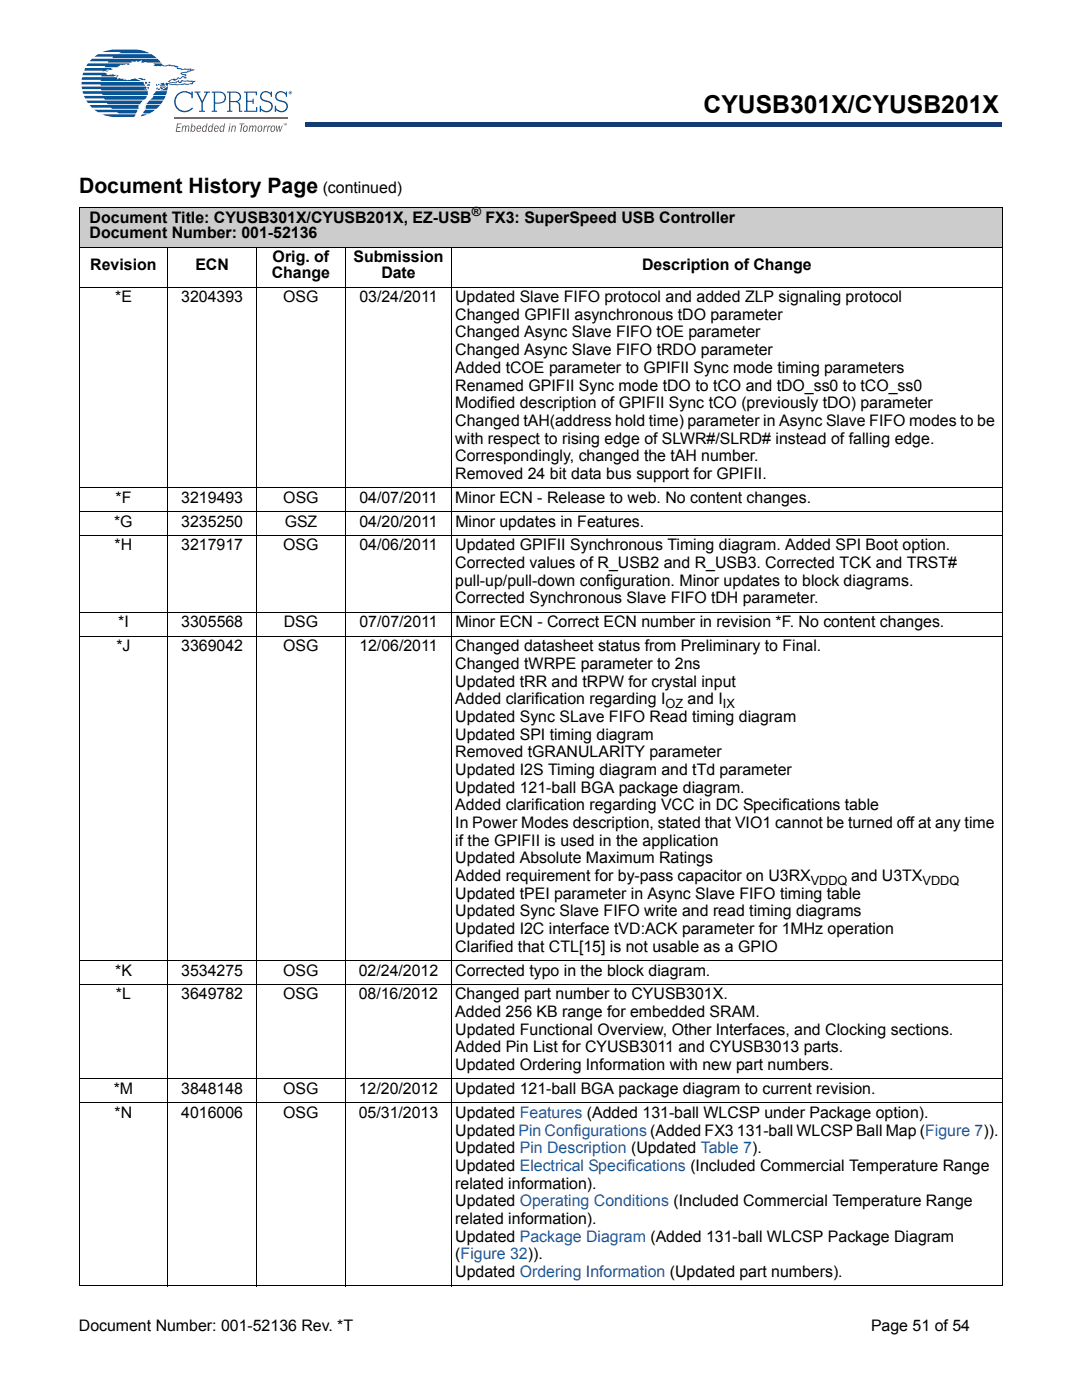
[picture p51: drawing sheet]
<svg xmlns="http://www.w3.org/2000/svg" width="216mm" height="279mm" viewBox="0 0 216 279" stroke-linecap="round" stroke-linejoin="round" font-family="sans-serif">
<defs><g id="words">
<text font-size="4.9" x="140.4" y="22.6">CYUSB301X/CYUSB201X</text>
<text font-size="4.2" x="15.8" y="38.6">Document History Page</text>
<g font-size="3.2">
<text x="64.4" y="38.6">(continued)</text>
<text x="17.9" y="47.6">Document Number: 001-52136</text>
<text x="17.9" y="44.4">Document Title: CYUSB301X/CYUSB201X, EZ-USB</text>
<text x="96.9" y="44.4">FX3: SuperSpeed USB Controller</text>
<text x="18" y="53.9">Revision</text>
<text x="39" y="53.9">ECN</text>
<text x="54.4" y="52.3">Orig. of</text>
<text x="70.5" y="52.3">Submission</text>
<text x="128.1" y="53.9">Description of Change</text>
<text x="54.2" y="55.5">Change</text>
<text x="76.1" y="55.5">Date</text>
<text x="23" y="60.3">*E</text>
<text x="36.2" y="60.3">3204393</text>
<text x="56.5" y="60.3">OSG</text>
<text x="71.7" y="60.3">03/24/2011</text>
<text x="90.8" y="60.3">Updated Slave FIFO protocol and added ZLP signaling protocol</text>
<text x="90.8" y="63.8">Changed GPIFII asynchronous tDO parameter</text>
<text x="90.8" y="67.4">Changed Async Slave FIFO tOE parameter</text>
<text x="90.8" y="70.9">Changed Async Slave FIFO tRDO parameter</text>
<text x="90.8" y="74.4">Added tCOE parameter to GPIFII Sync mode timing parameters</text>
<text x="90.8" y="77.9">Renamed GPIFII Sync mode tDO to tCO and tDO_ss0 to tCO_ss0</text>
<text x="90.8" y="81.4">Modified description of GPIFII Sync tCO (previously tDO) parameter</text>
<text x="90.8" y="85">Changed tAH(address hold time) parameter in Async Slave FIFO modes to be</text>
<text x="90.8" y="88.5">with respect to rising edge of SLWR#/SLRD# instead of falling edge.</text>
<text x="90.8" y="92">Correspondingly, changed the tAH number.</text>
<text x="90.8" y="95.6">Removed 24 bit data bus support for GPIFII.</text>
<text x="23.1" y="100.3">*F</text>
<text x="36.2" y="100.3">3219493</text>
<text x="56.5" y="100.3">OSG</text>
<text x="71.7" y="100.3">04/07/2011</text>
<text x="90.8" y="100.3">Minor ECN - Release to web. No content changes.</text>
<text x="22.8" y="105.1">*G</text>
<text x="36.2" y="105.1">3235250</text>
<text x="56.8" y="105.1">GSZ</text>
<text x="71.7" y="105.1">04/20/2011</text>
<text x="90.9" y="105.1">Minor updates in Features.</text>
<text x="22.9" y="109.9">*H</text>
<text x="36.2" y="109.9">3217917</text>
<text x="56.5" y="109.9">OSG</text>
<text x="71.7" y="109.9">04/06/2011</text>
<text x="90.8" y="109.9">Updated GPIFII Synchronous Timing diagram. Added SPI Boot option.</text>
<text x="90.8" y="113.4">Corrected values of R_USB2 and R_USB3. Corrected TCK and TRST#</text>
<text x="90.8" y="116.9">pull-up/pull-down configuration. Minor updates to block diagrams.</text>
<text x="23.6" y="125.2">*I</text>
<text x="36.2" y="125.2">3305568</text>
<text x="56.6" y="125.2">DSG</text>
<text x="71.7" y="125.2">07/07/2011</text>
<text x="90.8" y="120.4">Corrected Synchronous Slave FIFO tDH parameter.</text>
<text x="90.9" y="125.2">Minor ECN - Correct ECN number in revision *F. No content changes.</text>
<text x="23.2" y="130">*J</text>
<text x="36.2" y="130">3369042</text>
<text x="56.5" y="130">OSG</text>
<text x="71.7" y="130">12/06/2011</text>
<text x="90.8" y="130">Changed datasheet status from Preliminary to Final.</text>
<text x="90.8" y="133.5">Changed tWRPE parameter to 2ns</text>
<text x="90.8" y="137">Updated tRR and tRPW for crystal input</text>
<text x="90.8" y="140.5">Added clarification regarding I</text>
<text x="137.2" y="140.5">and I</text>
<text x="90.8" y="144.1">Updated Sync SLave FIFO Read timing diagram</text>
<text x="90.8" y="147.6">Updated SPI timing diagram</text>
<text x="90.8" y="151.1">Removed tGRANULARITY parameter</text>
<text x="90.8" y="154.7">Updated I2S Timing diagram and tTd parameter</text>
<text x="90.8" y="158.2">Updated 121-ball BGA package diagram.</text>
<text x="90.8" y="161.7">Added clarification regarding VCC in DC Specifications table</text>
<text x="90.8" y="165.2">In Power Modes description, stated that VIO1 cannot be turned off at any time</text>
<text x="90.8" y="168.8">if the GPIFII is used in the application</text>
<text x="90.8" y="172.3">Updated Absolute Maximum Ratings</text>
<text x="90.8" y="179.3">Updated tPEI parameter in Async Slave FIFO timing table</text>
<text x="90.8" y="175.8">Added requirement for by-pass capacitor on U3RX</text>
<text x="169.8" y="175.8">and U3TX</text>
<text x="90.8" y="182.9">Updated Sync Slave FIFO write and read timing diagrams</text>
<text x="90.8" y="186.4">Updated I2C interface tVD:ACK parameter for 1MHz operation</text>
<text x="90.8" y="189.9">Clarified that CTL[15] is not usable as a GPIO</text>
<text x="23" y="194.7">*K</text>
<text x="36.2" y="194.7">3534275</text>
<text x="56.5" y="194.7">OSG</text>
<text x="71.6" y="194.7">02/24/2012</text>
<text x="90.8" y="194.7">Corrected typo in the block diagram.</text>
<text x="23.1" y="199.5">*L</text>
<text x="36.2" y="199.5">3649782</text>
<text x="56.5" y="199.5">OSG</text>
<text x="71.6" y="199.5">08/16/2012</text>
<text x="90.8" y="199.5">Changed part number to CYUSB301X.</text>
<text x="90.8" y="203">Added 256 KB range for embedded SRAM.</text>
<text x="90.8" y="206.5">Updated Functional Overview, Other Interfaces, and Clocking sections.</text>
<text x="90.8" y="210">Added Pin List for CYUSB3011 and CYUSB3013 parts.</text>
<text x="90.8" y="213.6">Updated Ordering Information with new part numbers.</text>
<text x="22.7" y="218.3">*M</text>
<text x="36.2" y="218.3">3848148</text>
<text x="56.5" y="218.3">OSG</text>
<text x="71.6" y="218.3">12/20/2012</text>
<text x="90.8" y="218.3">Updated 121-ball BGA package diagram to current revision.</text>
<text x="22.9" y="223.1">*N</text>
<text x="36.2" y="223.1">4016006</text>
<text x="56.5" y="223.1">OSG</text>
<text x="71.6" y="223.1">05/31/2013</text>
<text x="90.8" y="223.1">Updated Features (Added 131-ball WLCSP under Package option).</text>
<text x="90.8" y="226.6">Updated Pin Configurations (Added FX3 131-ball WLCSP Ball Map (Figure 7)).</text>
<text x="90.8" y="230.2">Updated Pin Description (Updated Table 7).</text>
<text x="90.8" y="233.7">Updated Electrical Specifications (Included Commercial Temperature Range</text>
<text x="90.8" y="237.2">related information).</text>
<text x="90.8" y="240.7">Updated Operating Conditions (Included Commercial Temperature Range</text>
<text x="90.8" y="244.3">related information).</text>
<text x="90.8" y="247.8">Updated Package Diagram (Added 131-ball WLCSP Package Diagram</text>
<text x="90.8" y="251.3">(Figure 32)).</text>
<text x="90.8" y="254.8">Updated Ordering Information (Updated part numbers).</text>
<text x="15.7" y="265.6">Document Number: 001-52136 Rev. *T</text>
<text x="173.8" y="265.6">Page 51 of 54</text>
</g>
<g font-size="2.5">
<text x="94.1" y="43.1">®</text>
<text x="132.8" y="141.4">OZ</text>
<text x="144.3" y="141.4">IX</text>
<text x="161.8" y="176.6">VDDQ</text>
<text x="184.1" y="176.6">VDDQ</text>
</g>
</g></defs>
<path d="M61 24.4h138.8v.9h-138.8z" fill="#163b71"/>
<path d="M61 24.4h138.9" fill="none" stroke="#163b71" stroke-width=".2"/>
<path d="M199.7 24.4h.2v1h-.2z" fill="#163b71"/>
<path d="M61 25.3h138.8" fill="none" stroke="#163b71" stroke-width=".2"/>
<path d="M61 24.3h.1v1h-.1z" fill="#163b71"/>
<path d="M16.3 9.9h42v16.5h-42z" fill="#fff"/>
<g fill="#005595">
<path d="M29.5 16.7l.5 .1-.1 .2-.6 .1z"/>
<path d="M16.3 17.3h12.8a.28 .28 0 0 1 0 .3 .28 .28 0 0 1-.3 .1l.6 .3h-9.2v-.2h-3.8z"/>
<path d="M17 13.6h5.5l-.4 .2h.4l-1.5 .2 .6 .1-.8 .1-.3 .1 .1-.2h-3.8z"/>
<path d="M18.9 11.3l.7-.5h10.6l1 .8h-8.8l.3-.3z"/>
<path d="M20.5 10.4l2-.5h4.5h-.2l1.6 .2 1.5 .5h-6.2l.5-.2z"/>
<path d="M16.4 15.4h6.9l.2 .5 .3-.3 .4 .2 .5-.1-.1 .2 1.2 .1a1.82 1.82 0 0 1 2.3 .2h-8v-.3h-3.8z"/>
<path d="M27.5 15.6h.6l.4 .1 .1 .1 .3-.1 .1 .2-.6 .1z"/>
<path d="M16.6 14.5h4.3l.4 .2h-.1a.85 .85 0 0 0 1 .2h1l-.4 .4h-2.6l.1-.3h-3.8z"/>
<path d="M23.2 15.1l.4-.1v.3h-.4z"/>
<path d="M17.6 12.7h8.1l.1 .1-.1 .1-.5-.1-.5 .1a1.76 1.76 0 0 0-1.3 .5h-2.5l.1-.2h-3.8z"/>
<path d="M30.6 12.7h1.6a.98 .98 0 0 0 1.4 .2h.4l.1 .1 1.5 .2-.2 .2 .1 .2 1 .2 .4-.2 1.3 .1-.1 .2h.7l-.8 .4-.3-.1-.1 .2-1.4 .2 .9 .3 .1 .2-.2 .2 .3 .2a.37 .37 0 0 1-.4 .2 .37 .37 0 0 1-.3-.3l-.6 .4-.5-.2-.2 .3h-.5l.3 .2h-.2a.69 .69 0 0 0-1 .2l1.1 .2v-.2l.7-.3 .2 .4a.61 .61 0 0 1 .9-.3l.6-.1 1.6 .2-.7 .6-2.9 .2-1.9-.3v.4h-.4a.31 .31 0 0 1-.1-.3 .31 .31 0 0 1 .2-.3l1 .2a5.2 5.2 0 0 0 2.6-.1l.5 .2 1-.2v-.1l.1-.2-2.1-.1-.1 .3-.2 .1h-.2l-.3-.3-.3 .1v.3l-1.4-.2-.3-.3 1.1-.5a.92 .92 0 0 0 1-.3l.2 .2 .4-.3a.45 .45 0 0 1 .8 .2l-.2-.3 .1-.2a.55 .55 0 0 1-.8-.5l1.2-.2 .2-.2 .5-.1-.2-.1h-1.6l-.7-.1-.2-.1-.1-.3h-.3l-.1-.2-4.2-.1 .4-.3-.2 .1z"/>
<path d="M32.1 16.6l.5-.1 .2 .2 .1 .4h-1l.4-.2-.3-.1z"/>
<path d="M31.2 16.8l.3 .3h-.3z"/>
<path d="M16.3 16.3h12.3l.4 .8h-8.9v-.3h-3.8z"/>
<path d="M31.5 16.8h.3l-.1 .2z"/>
<path d="M29.6 16.3h.4v.2l-.1 .1h-.2z"/>
<path d="M28.9 16.3h.5l-.3 .5z"/>
<path d="M29.5 17.3l.2 .1-.1 .4-.2-.2z"/>
<path d="M18.2 11.9l.2-.2h13l.7 .8h-2.9v-.2l-.8 .2-.2-.1v-.4l-.6 .3-.4-.2-.1 .2h-.8v.2h-4.8l.2-.3h-3.8z"/>
<path d="M31.9 17.3h1.2a.44 .44 0 0 1-.8 0l-.2 .1 .5 .2-.5 .1z"/>
<path d="M32.1 17.9l.7-.2 .7-.4-.1 .7h-1.4z"/>
<path d="M31.7 17.6l.2 .1v.2l-.5 .1z"/>
<path d="M31.3 17.5l.2 .1-.2 .3z"/>
<path d="M16.5 18.2h13v.2v.6h-9l-.1-.3h-3.8z"/>
<path d="M16.8 19.1h12.5v.2l-.5 .6h-7.9l-.1-.3h-3.8z"/>
<path d="M17.2 20.1h11.3l-.5 .7h-6.5l-.2-.2h-3.8z"/>
<path d="M17.9 21h9.8l-.1 .7h-5.2l-.3-.2h-3.8z"/>
<path d="M18.8 21.9h8.6l-.3 .7h-3.3l-.5-.2h-3.7z"/>
<path d="M20.4 22.8h6.6l-.2 .6h-3.7l-1.2-.1z"/>
<path d="M31.1 18.2h2.2l-.2 .8h-2.5z"/>
<path d="M30.6 19.1h2.4l-.3 .8h-2.7l.5-.5z"/>
<path d="M29.5 20.3l.3-.2h2.8l-.5 .7h-2.9z"/>
<path d="M29.2 21h2.7l-.7 .7h-2.1z"/>
<path d="M29 21.9h2l-1.2 .7h-1.2z"/>
<path d="M28.2 23l.2-.2h1l-1.3 .4z"/>
<path d="M35.4 18.8a2.15 2.15 0 0 1 2.8-.2v-.3h.3v1.3h-.3v-.6a1.84 1.84 0 0 0-2.7 0 1.84 1.84 0 0 0 .2 2.7 1.84 1.84 0 0 0 2.6-.3l.2 .2a2.11 2.11 0 0 1-3.1 .3 2.11 2.11 0 0 1 0-3.1z"/>
<path d="M38.8 18.3h1.2v.2h-.5l.8 1.7 .9-1.7h-.5v-.2h1.2v.2h-.4l-1 2v1.6h.4v.2h-1.2v-.2h.5v-1.6l-1-2h-.4z"/>
<path d="M48.7 18.3h2.6v.7h-.3v-.5h-1.6v1.6h1v-.4h.2v1.1h-.2v-.5h-1v1.8h1.7v-.7h.2v.9h-2.6v-.2h.4v-3.6h-.4z"/>
<path d="M52.1 18.6a1.28 1.28 0 0 1 1.9 0v-.3h.3v1h-.3a.89 .89 0 0 0-1.1-.9 .89 .89 0 0 0-.6 1.3l.5 .2a1.49 1.49 0 0 1 1.6 1.3 1.34 1.34 0 0 1-.9 1.2 1.34 1.34 0 0 1-1.4-.4v.3h-.3v-1.2h.3a.99 .99 0 0 0 1.1 1.1 .89 .89 0 0 0 .9-.8 .89 .89 0 0 0-.6-1 1.44 1.44 0 0 1-1.6-1.1z"/>
<path d="M55.1 18.6a1.28 1.28 0 0 1 1.9 0v-.3h.3v1h-.3a.89 .89 0 0 0-1-.9 .89 .89 0 0 0-.7 1.3l.5 .2a1.49 1.49 0 0 1 1.7 1.3 1.34 1.34 0 0 1-1 1.2 1.34 1.34 0 0 1-1.4-.4v.3h-.3v-1.2h.3a.99 .99 0 0 0 1.1 1.1 .89 .89 0 0 0 .9-.8 .89 .89 0 0 0-.6-1 1.44 1.44 0 0 1-1.6-1.1z"/>
<path d="M42.9 18.5v2a1.58 1.58 0 0 0 1.9-.7 .99 .99 0 0 0-1.1-1.3zM42.2 18.3a2.62 2.62 0 0 1 2.7 .4 1.21 1.21 0 0 1 0 1.4 1.21 1.21 0 0 1-1.2 .6h-.8v1.4h.4v.2h-1.1v-.2h.4v-3.6h-.4z"/>
<path d="M46 18.5v1.7h.9a.84 .84 0 0 0 .9-.9 .84 .84 0 0 0-1-.8zM45.3 18.3a2.71 2.71 0 0 1 2.6 .4 .99 .99 0 0 1-.5 1.6 .77 .77 0 0 1 .5 .9v.9h.4v.2h-.6v-1.1a.73 .73 0 0 0-.9-.8h-.8v1.7h.4v.2h-1.1v-.2h.4v-3.6h-.4z"/>
</g>
<path d="M34.8 23.5h22.6" fill="none" stroke="#e32525" stroke-width=".29"/>
<g fill="#e32525">
<path d="M35.3 24.6h.9v.2h-.7l-.1 .6h.6v.1h-.6l-.1 .7h.7v.1h-.9z"/>
<path d="M36.4 25.1h.2l-.1 .2 .4-.3 .2 .3a.35 .35 0 0 1 .5-.2 .35 .35 0 0 1 .2 .5l-.2 .7h-.1l.1-.9-.3-.2-.3 1.1h-.2l.2-.9-.2-.2a1.08 1.08 0 0 0-.4 1.1h-.2z"/>
<path d="M46.3 25.1h.1v.2a.35 .35 0 0 1 .5-.2 .35 .35 0 0 1 .1 .5l-.1 .7h-.2l.2-.9-.1-.2h-.2l-.3 1.1h-.2z"/>
<path d="M47.8 24.6h1v.2h-.4l-.3 1.5h-.2l.3-1.5h-.4z"/>
<path d="M49.8 25.1h.2l-.1 .2 .4-.3 .2 .3a.35 .35 0 0 1 .5-.2 .35 .35 0 0 1 .2 .5l-.2 .7h-.1l.1-.9-.3-.2-.3 1.1h-.2l.2-.9-.2-.2a1.08 1.08 0 0 0-.4 1.1h-.2z"/>
<path d="M52.7 25.1h.2l-.1 .3 .5-.4-.1 .3-.3 .1-.2 .9h-.2z"/>
<path d="M53.5 25.1h.1v.3l.4-.4v.3l-.4 .1-.2 .9h-.2z"/>
<path d="M55.1 25.1h.1l.1 .9 .3-.9h.2l.1 .9 .3-.9h.2l-.5 1.2h-.1l-.1-1-.4 1h-.1z"/>
<path d="M38.4 25.3l-.2 .6 .3 .3a.74 .74 0 0 0 .3-.9zM38.2 24.6h.2l-.1 .6 .3-.2a.68 .68 0 0 1 .4 .8 .68 .68 0 0 1-.7 .5l-.2-.2-.1 .2z"/>
<path d="M39.6 25.2l-.2 .4h.5l-.1-.4zM39.3 25.3a.43 .43 0 0 1 .8 0v.4l-.7 .1 .1 .4 .3-.1 .1-.2 .2 .1a.45 .45 0 0 1-.4 .3 .45 .45 0 0 1-.5-.2z"/>
<path d="M40.7 25.3l-.2 .6 .1 .3a.54 .54 0 0 0 .5-.4 .54 .54 0 0 0-.2-.6zM40.4 25.3l.4-.3 .3 .2 .1-.6h.2l-.3 1.7h-.1v-.1a.37 .37 0 0 1-.3 .1 .37 .37 0 0 1-.4-.2z"/>
<path d="M41.8 25.3l-.1 .6 .1 .3a.54 .54 0 0 0 .4-.4 .54 .54 0 0 0-.1-.6zM41.6 25.3l.4-.3 .3 .2 .1-.6h.2l-.3 1.7h-.1v-.1a.37 .37 0 0 1-.3 .1 .37 .37 0 0 1-.4-.2z"/>
<path d="M43.1 25.2l-.2 .4h.5l-.1-.4zM42.8 25.3a.43 .43 0 0 1 .8 0v.4l-.7 .1 .1 .4 .3-.1 .1-.2 .2 .1a.45 .45 0 0 1-.4 .3 .45 .45 0 0 1-.5-.2z"/>
<path d="M44.2 25.3l-.2 .6 .1 .3a.54 .54 0 0 0 .5-.4 .54 .54 0 0 0-.2-.6zM44 25.3l.4-.3 .2 .2 .1-.6h.2l-.3 1.7h-.1v-.1a.37 .37 0 0 1-.3 .1 .37 .37 0 0 1-.4-.2z"/>
<path d="M45.8 24.6h.2v.2h-.2zM45.8 25.1h.2l-.3 1.2h-.1z"/>
<path d="M48.8 25.3l-.1 .5 .2 .4a.58 .58 0 0 0 .1-1zM48.6 25.2a.45 .45 0 0 1 .8 .1 .69 .69 0 0 1 0 .7 .69 .69 0 0 1-.8 .3 .87 .87 0 0 1 0-1.1z"/>
<path d="M51.7 25.3l-.1 .5 .2 .4a.58 .58 0 0 0 .1-1zM51.6 25.2a.45 .45 0 0 1 .7 .1 .69 .69 0 0 1 0 .7 .69 .69 0 0 1-.7 .3 .87 .87 0 0 1 0-1.1z"/>
<path d="M54.3 25.3l-.1 .5 .2 .4a.58 .58 0 0 0 .1-1zM54.1 25.2a.45 .45 0 0 1 .8 .1 .69 .69 0 0 1 0 .7 .69 .69 0 0 1-.8 .3 .87 .87 0 0 1 0-1.1z"/>
<path d="M56.9 24.6l.1 .3 .2-.3v.4l-.1-.3v.3l-.2-.3v.3zM56.6 24.6h.2l-.1 .4z"/>
</g>
<path d="M57.9 18.4h.1zM57.8 18.3h.2l.1 .4-.2-.2-.1 .2zM57.7 18.5a.26 .26 0 0 0 .5 0 .26 .26 0 0 0-.5 0zM57.6 18.5a.35 .35 0 0 1 .7 0 .35 .35 0 0 1-.7 0z" fill="#005595"/>
<g fill="#fff">
<path d="M15.7 262.8h54.8v3.5h-54.8z"/>
<path d="M15.8 220.1h17.7v36.5h-17.7z"/>
<path d="M33.5 220.1h17.7v36.5h-17.7z"/>
<path d="M51.2 220.1h17.7v36.5h-17.7z"/>
<path d="M68.9 220.1h21.2v36.5h-21.2z"/>
<path d="M90.1 220.1h109.8v36.5h-109.8z"/>
</g>
<path d="M15.8 41.4h184.1v7.9h-184.1z" fill="#ccc"/>
<g fill="none" stroke="#000" stroke-width=".2">
<path d="M15.7 41.4h184.3M15.7 49.3h184.3M15.7 57.3h184.3M15.8 41.5v215M33.5 49.3v207.4M51.2 49.3v207.4M68.9 49.3v207.4M90.1 49.3v207.4M199.9 41.5v215M15.7 97.3h184.3M15.7 102.1h184.3M15.7 106.8h184.3"/>
<path d="M15.7 122.2h184.3M15.7 127h184.3M15.7 191.7h184.3M15.7 196.5h184.3M15.7 215.3h184.3M15.7 220.1h184.3M15.7 256.6h184.3"/>
</g>
<use href="#words"/>
</svg>
